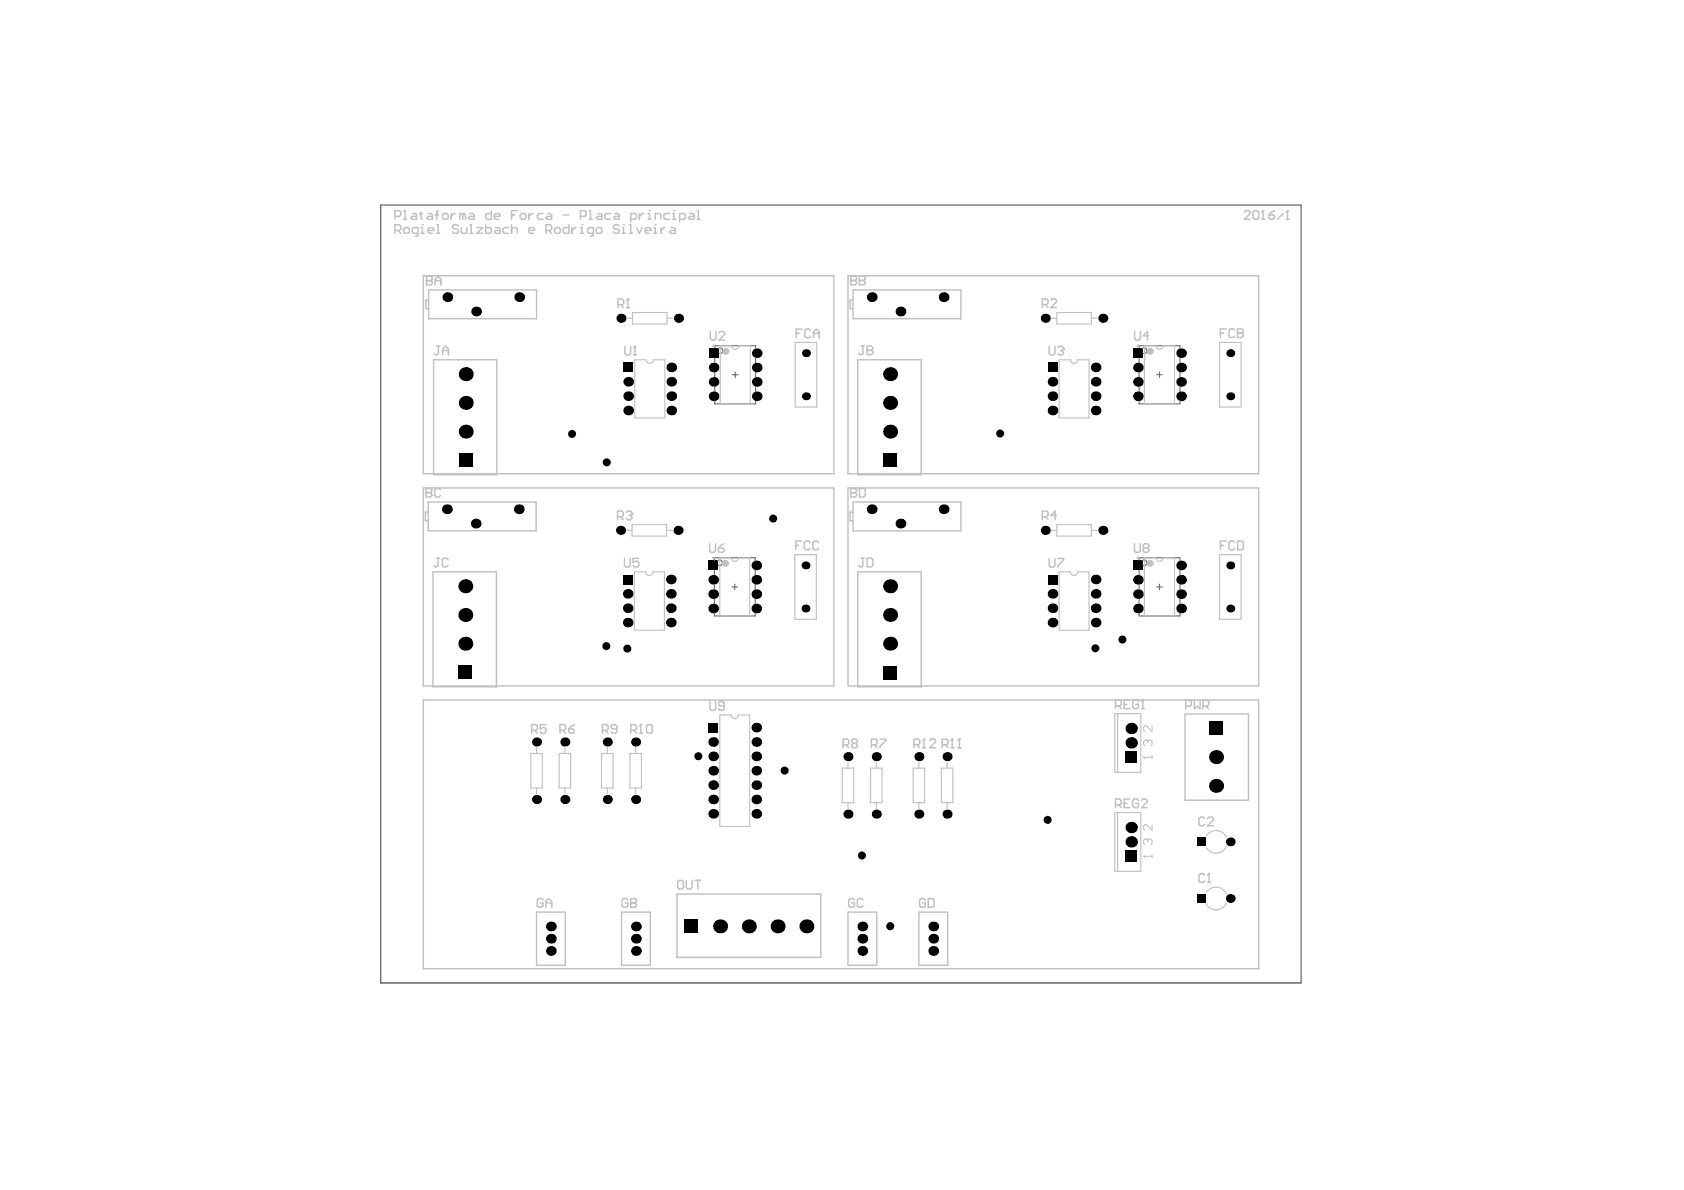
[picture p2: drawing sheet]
<svg xmlns="http://www.w3.org/2000/svg" width="297mm" height="210mm" viewBox="0 0 297 210" stroke-linecap="round" stroke-linejoin="round" font-family="sans-serif">
<path d="M67.2 173.4v-137.2h162.3v137.2" fill="none" stroke="#5a5a5a" stroke-width=".2"/>
<path d="M67.2 173.4h162.3" fill="none" stroke="#5a5a5a" stroke-width=".25"/>
<g fill="#000">
<circle cx="78.9" cy="52.4" r=".86"/>
<circle cx="78.9" cy="52.4" r=".76"/>
<circle cx="84" cy="54.9" r=".76"/>
<circle cx="84" cy="54.9" r=".86"/>
<circle cx="91.6" cy="52.4" r=".86"/>
<circle cx="91.6" cy="52.4" r=".76"/>
<circle cx="109.5" cy="56.1" r=".7"/>
<circle cx="109.5" cy="56.1" r=".8"/>
<circle cx="119.7" cy="56.1" r=".7"/>
<circle cx="119.7" cy="56.1" r=".8"/>
<circle cx="153.8" cy="52.4" r=".86"/>
<circle cx="153.8" cy="52.4" r=".76"/>
<circle cx="158.8" cy="54.9" r=".86"/>
<circle cx="158.8" cy="54.9" r=".76"/>
<circle cx="166.4" cy="52.4" r=".86"/>
<circle cx="166.4" cy="52.4" r=".76"/>
<circle cx="184.4" cy="56.1" r=".7"/>
<circle cx="184.4" cy="56.1" r=".8"/>
<circle cx="194.5" cy="56.1" r=".7"/>
<circle cx="194.5" cy="56.1" r=".8"/>
<circle cx="82.2" cy="66" r="1.13"/>
<circle cx="82.2" cy="71.1" r="1.13"/>
<circle cx="82.2" cy="71.1" r="1.23"/>
<circle cx="82.2" cy="76.1" r="1.23"/>
<circle cx="82.2" cy="76.1" r="1.13"/>
<circle cx="82.2" cy="66" r="1.23"/>
<circle cx="100.9" cy="76.5" r=".71"/>
<circle cx="110.8" cy="67.3" r=".75"/>
<circle cx="110.8" cy="69.9" r=".75"/>
<circle cx="110.8" cy="72.4" r=".85"/>
<circle cx="110.8" cy="67.3" r=".85"/>
<circle cx="110.8" cy="69.9" r=".85"/>
<circle cx="110.8" cy="72.4" r=".75"/>
<circle cx="118.4" cy="67.3" r=".75"/>
<circle cx="118.4" cy="72.4" r=".85"/>
<circle cx="118.4" cy="69.9" r=".85"/>
<circle cx="118.4" cy="64.8" r=".85"/>
<circle cx="118.4" cy="72.4" r=".75"/>
<circle cx="118.4" cy="67.3" r=".85"/>
<circle cx="118.4" cy="64.8" r=".75"/>
<circle cx="118.4" cy="69.9" r=".75"/>
<circle cx="125.9" cy="64.8" r=".75"/>
<circle cx="125.9" cy="67.4" r=".75"/>
<circle cx="125.9" cy="67.4" r=".85"/>
<circle cx="125.9" cy="64.8" r=".85"/>
<circle cx="125.9" cy="69.9" r=".85"/>
<circle cx="125.9" cy="69.9" r=".75"/>
<circle cx="133.5" cy="67.4" r=".85"/>
<circle cx="133.5" cy="64.8" r=".85"/>
<circle cx="133.5" cy="62.3" r=".85"/>
<circle cx="133.5" cy="69.9" r=".85"/>
<circle cx="133.5" cy="69.9" r=".75"/>
<circle cx="133.5" cy="62.3" r=".75"/>
<circle cx="133.5" cy="67.4" r=".75"/>
<circle cx="133.5" cy="64.8" r=".75"/>
<circle cx="142.2" cy="69.9" r=".7"/>
<circle cx="142.2" cy="62.3" r=".6"/>
<circle cx="142.2" cy="62.3" r=".7"/>
<circle cx="142.2" cy="69.9" r=".6"/>
<circle cx="157" cy="76.1" r="1.23"/>
<circle cx="157" cy="76.1" r="1.13"/>
<circle cx="157" cy="66" r="1.13"/>
<circle cx="157" cy="71.1" r="1.13"/>
<circle cx="157" cy="71.1" r="1.23"/>
<circle cx="157" cy="66" r="1.23"/>
<circle cx="176.4" cy="76.5" r=".71"/>
<circle cx="185.7" cy="72.4" r=".85"/>
<circle cx="185.7" cy="69.9" r=".85"/>
<circle cx="185.7" cy="69.9" r=".75"/>
<circle cx="185.7" cy="67.3" r=".85"/>
<circle cx="185.7" cy="67.3" r=".75"/>
<circle cx="185.7" cy="72.4" r=".75"/>
<circle cx="193.3" cy="72.4" r=".75"/>
<circle cx="193.3" cy="69.9" r=".75"/>
<circle cx="193.3" cy="72.4" r=".85"/>
<circle cx="193.3" cy="69.9" r=".85"/>
<circle cx="193.3" cy="67.3" r=".75"/>
<circle cx="193.3" cy="64.8" r=".85"/>
<circle cx="193.3" cy="64.8" r=".75"/>
<circle cx="193.3" cy="67.3" r=".85"/>
<circle cx="200.7" cy="67.4" r=".75"/>
<circle cx="200.7" cy="64.8" r=".75"/>
<circle cx="200.7" cy="69.9" r=".75"/>
<circle cx="200.7" cy="67.4" r=".85"/>
<circle cx="200.7" cy="64.8" r=".85"/>
<circle cx="200.7" cy="69.9" r=".85"/>
<circle cx="208.3" cy="64.8" r=".85"/>
<circle cx="208.3" cy="67.4" r=".85"/>
<circle cx="208.3" cy="64.8" r=".75"/>
<circle cx="208.3" cy="62.3" r=".85"/>
<circle cx="208.3" cy="69.9" r=".85"/>
<circle cx="208.3" cy="67.4" r=".75"/>
<circle cx="208.3" cy="62.3" r=".75"/>
<circle cx="208.3" cy="69.9" r=".75"/>
<circle cx="217" cy="69.9" r=".7"/>
<circle cx="217" cy="62.3" r=".7"/>
<circle cx="217" cy="62.3" r=".6"/>
<circle cx="217" cy="69.9" r=".6"/>
<circle cx="78.8" cy="89.8" r=".86"/>
<circle cx="78.8" cy="89.8" r=".76"/>
<circle cx="83.9" cy="92.4" r=".76"/>
<circle cx="83.9" cy="92.4" r=".86"/>
<circle cx="91.5" cy="89.8" r=".76"/>
<circle cx="91.5" cy="89.8" r=".86"/>
<circle cx="107" cy="81.6" r=".71"/>
<circle cx="109.5" cy="93.5" r=".8"/>
<circle cx="109.5" cy="93.5" r=".7"/>
<circle cx="119.6" cy="93.5" r=".8"/>
<circle cx="119.6" cy="93.5" r=".7"/>
<circle cx="133.4" cy="99.7" r=".75"/>
<circle cx="133.4" cy="99.7" r=".85"/>
<circle cx="136.4" cy="91.5" r=".71"/>
<circle cx="142.1" cy="99.7" r=".7"/>
<circle cx="142.1" cy="99.7" r=".6"/>
<circle cx="153.8" cy="89.8" r=".86"/>
<circle cx="153.8" cy="89.8" r=".76"/>
<circle cx="158.8" cy="92.4" r=".76"/>
<circle cx="158.8" cy="92.4" r=".86"/>
<circle cx="166.4" cy="89.8" r=".76"/>
<circle cx="166.4" cy="89.8" r=".86"/>
<circle cx="184.4" cy="93.5" r=".7"/>
<circle cx="184.4" cy="93.5" r=".8"/>
<circle cx="194.5" cy="93.5" r=".7"/>
<circle cx="194.5" cy="93.5" r=".8"/>
<circle cx="208.3" cy="99.7" r=".75"/>
<circle cx="208.3" cy="99.7" r=".85"/>
<circle cx="217" cy="99.7" r=".7"/>
<circle cx="217" cy="99.7" r=".6"/>
<circle cx="82.1" cy="113.5" r="1.23"/>
<circle cx="82.1" cy="113.5" r="1.13"/>
<circle cx="82.1" cy="108.5" r="1.23"/>
<circle cx="82.1" cy="108.5" r="1.13"/>
<circle cx="82.1" cy="103.4" r="1.23"/>
<circle cx="82.1" cy="103.4" r="1.13"/>
<circle cx="106.9" cy="114" r=".71"/>
<circle cx="110.7" cy="114.4" r=".71"/>
<circle cx="110.7" cy="107.3" r=".75"/>
<circle cx="110.7" cy="109.8" r=".75"/>
<circle cx="110.7" cy="104.7" r=".75"/>
<circle cx="110.7" cy="104.7" r=".85"/>
<circle cx="110.7" cy="107.3" r=".85"/>
<circle cx="110.7" cy="109.8" r=".85"/>
<circle cx="118.3" cy="102.2" r=".75"/>
<circle cx="118.3" cy="104.7" r=".85"/>
<circle cx="118.3" cy="102.2" r=".85"/>
<circle cx="118.3" cy="109.8" r=".75"/>
<circle cx="118.3" cy="107.3" r=".75"/>
<circle cx="118.3" cy="104.7" r=".75"/>
<circle cx="118.3" cy="109.8" r=".85"/>
<circle cx="118.3" cy="107.3" r=".85"/>
<circle cx="125.8" cy="107.3" r=".75"/>
<circle cx="125.8" cy="104.8" r=".75"/>
<circle cx="125.8" cy="102.3" r=".75"/>
<circle cx="125.8" cy="107.3" r=".85"/>
<circle cx="125.8" cy="102.3" r=".85"/>
<circle cx="125.8" cy="104.8" r=".85"/>
<circle cx="133.4" cy="104.8" r=".75"/>
<circle cx="133.4" cy="104.8" r=".85"/>
<circle cx="133.4" cy="102.3" r=".85"/>
<circle cx="133.4" cy="107.3" r=".85"/>
<circle cx="133.4" cy="107.3" r=".75"/>
<circle cx="133.4" cy="102.3" r=".75"/>
<circle cx="142.1" cy="107.3" r=".7"/>
<circle cx="142.1" cy="107.3" r=".6"/>
<circle cx="157" cy="113.5" r="1.13"/>
<circle cx="157" cy="103.4" r="1.23"/>
<circle cx="157" cy="113.5" r="1.23"/>
<circle cx="157" cy="108.5" r="1.13"/>
<circle cx="157" cy="103.4" r="1.13"/>
<circle cx="157" cy="108.5" r="1.23"/>
<circle cx="185.7" cy="109.8" r=".85"/>
<circle cx="185.7" cy="104.7" r=".85"/>
<circle cx="185.7" cy="107.3" r=".85"/>
<circle cx="185.7" cy="107.3" r=".75"/>
<circle cx="185.7" cy="104.7" r=".75"/>
<circle cx="185.7" cy="109.8" r=".75"/>
<circle cx="193.2" cy="114.4" r=".71"/>
<circle cx="193.3" cy="102.2" r=".75"/>
<circle cx="193.3" cy="109.8" r=".85"/>
<circle cx="193.3" cy="104.7" r=".75"/>
<circle cx="193.3" cy="107.3" r=".85"/>
<circle cx="193.3" cy="109.8" r=".75"/>
<circle cx="193.3" cy="104.7" r=".85"/>
<circle cx="193.3" cy="102.2" r=".85"/>
<circle cx="193.3" cy="107.3" r=".75"/>
<circle cx="198" cy="112.8" r=".71"/>
<circle cx="200.7" cy="104.8" r=".75"/>
<circle cx="200.7" cy="102.3" r=".75"/>
<circle cx="200.7" cy="104.8" r=".85"/>
<circle cx="200.7" cy="107.3" r=".75"/>
<circle cx="200.7" cy="107.3" r=".85"/>
<circle cx="200.7" cy="102.3" r=".85"/>
<circle cx="208.3" cy="104.8" r=".75"/>
<circle cx="208.3" cy="102.3" r=".85"/>
<circle cx="208.3" cy="107.3" r=".85"/>
<circle cx="208.3" cy="104.8" r=".85"/>
<circle cx="208.3" cy="107.3" r=".75"/>
<circle cx="208.3" cy="102.3" r=".75"/>
<circle cx="217" cy="107.3" r=".7"/>
<circle cx="217" cy="107.3" r=".6"/>
<circle cx="94.6" cy="130.9" r=".7"/>
<circle cx="94.6" cy="130.9" r=".8"/>
<circle cx="99.6" cy="130.9" r=".8"/>
<circle cx="99.6" cy="130.9" r=".7"/>
<circle cx="107.1" cy="130.9" r=".7"/>
<circle cx="107.1" cy="130.9" r=".8"/>
<circle cx="112.1" cy="130.9" r=".7"/>
<circle cx="112.1" cy="130.9" r=".8"/>
<circle cx="123.2" cy="133.4" r=".71"/>
<circle cx="125.8" cy="135.9" r=".75"/>
<circle cx="125.8" cy="135.9" r=".85"/>
<circle cx="125.8" cy="138.5" r=".75"/>
<circle cx="125.8" cy="130.9" r=".75"/>
<circle cx="125.8" cy="138.5" r=".85"/>
<circle cx="125.8" cy="130.9" r=".85"/>
<circle cx="125.8" cy="133.4" r=".75"/>
<circle cx="125.8" cy="133.4" r=".85"/>
<circle cx="133.4" cy="138.5" r=".85"/>
<circle cx="133.4" cy="130.9" r=".85"/>
<circle cx="133.4" cy="138.5" r=".75"/>
<circle cx="133.4" cy="130.9" r=".75"/>
<circle cx="133.4" cy="133.4" r=".75"/>
<circle cx="133.4" cy="135.9" r=".85"/>
<circle cx="133.4" cy="135.9" r=".75"/>
<circle cx="133.4" cy="133.4" r=".85"/>
<circle cx="133.4" cy="128.3" r=".75"/>
<circle cx="133.4" cy="128.3" r=".85"/>
<circle cx="138.4" cy="135.9" r=".71"/>
<circle cx="149.6" cy="133.5" r=".7"/>
<circle cx="149.6" cy="133.5" r=".8"/>
<circle cx="154.6" cy="133.5" r=".7"/>
<circle cx="154.6" cy="133.5" r=".8"/>
<circle cx="162.1" cy="133.5" r=".7"/>
<circle cx="162.1" cy="133.5" r=".8"/>
<circle cx="167.1" cy="133.5" r=".7"/>
<circle cx="167.1" cy="133.5" r=".8"/>
<circle cx="199.5" cy="131" r=".9"/>
<circle cx="199.5" cy="131" r="1"/>
<circle cx="199.5" cy="128.5" r="1"/>
<circle cx="199.5" cy="128.5" r=".9"/>
<circle cx="214.5" cy="138.6" r="1.13"/>
<circle cx="214.5" cy="133.5" r="1.13"/>
<circle cx="214.5" cy="138.6" r="1.23"/>
<circle cx="214.5" cy="133.5" r="1.23"/>
<circle cx="94.6" cy="141" r=".7"/>
<circle cx="94.6" cy="141" r=".8"/>
<circle cx="99.6" cy="141" r=".8"/>
<circle cx="99.6" cy="141" r=".7"/>
<circle cx="107.1" cy="141" r=".8"/>
<circle cx="107.1" cy="141" r=".7"/>
<circle cx="112.1" cy="141" r=".7"/>
<circle cx="112.1" cy="141" r=".8"/>
<circle cx="125.8" cy="141" r=".85"/>
<circle cx="125.8" cy="143.6" r=".75"/>
<circle cx="125.8" cy="143.6" r=".85"/>
<circle cx="125.8" cy="141" r=".75"/>
<circle cx="133.4" cy="143.6" r=".85"/>
<circle cx="133.4" cy="141" r=".85"/>
<circle cx="133.4" cy="143.6" r=".75"/>
<circle cx="133.4" cy="141" r=".75"/>
<circle cx="149.6" cy="143.6" r=".7"/>
<circle cx="149.6" cy="143.6" r=".8"/>
<circle cx="152" cy="150.9" r=".71"/>
<circle cx="154.6" cy="143.6" r=".7"/>
<circle cx="154.6" cy="143.6" r=".8"/>
<circle cx="162.1" cy="143.6" r=".7"/>
<circle cx="162.1" cy="143.6" r=".8"/>
<circle cx="167.1" cy="143.6" r=".7"/>
<circle cx="167.1" cy="143.6" r=".8"/>
<circle cx="184.8" cy="144.6" r=".71"/>
<circle cx="199.5" cy="146" r=".9"/>
<circle cx="199.5" cy="148.5" r=".9"/>
<circle cx="199.5" cy="146" r="1"/>
<circle cx="199.5" cy="148.5" r="1"/>
<circle cx="217" cy="148.5" r=".67"/>
<circle cx="217" cy="158.5" r=".77"/>
<circle cx="217" cy="148.5" r=".77"/>
<circle cx="217" cy="158.5" r=".67"/>
<circle cx="97.2" cy="167.7" r=".86"/>
<circle cx="97.2" cy="163.4" r=".86"/>
<circle cx="97.2" cy="165.6" r=".86"/>
<circle cx="97.2" cy="167.7" r=".76"/>
<circle cx="97.2" cy="165.6" r=".76"/>
<circle cx="97.2" cy="163.4" r=".76"/>
<circle cx="112.2" cy="167.7" r=".86"/>
<circle cx="112.2" cy="163.4" r=".86"/>
<circle cx="112.2" cy="165.6" r=".86"/>
<circle cx="112.2" cy="167.7" r=".76"/>
<circle cx="112.2" cy="163.4" r=".76"/>
<circle cx="112.2" cy="165.6" r=".76"/>
<circle cx="127" cy="163.4" r="1.23"/>
<circle cx="127" cy="163.4" r="1.13"/>
<circle cx="132.1" cy="163.4" r="1.23"/>
<circle cx="132.1" cy="163.4" r="1.13"/>
<circle cx="137.2" cy="163.4" r="1.23"/>
<circle cx="137.2" cy="163.4" r="1.13"/>
<circle cx="142.2" cy="163.4" r="1.13"/>
<circle cx="142.2" cy="163.4" r="1.23"/>
<circle cx="152.1" cy="167.7" r=".76"/>
<circle cx="152.1" cy="165.6" r=".76"/>
<circle cx="152.1" cy="167.7" r=".86"/>
<circle cx="152.1" cy="165.6" r=".86"/>
<circle cx="152.1" cy="163.4" r=".86"/>
<circle cx="152.1" cy="163.4" r=".76"/>
<circle cx="157" cy="163.4" r=".71"/>
<circle cx="164.6" cy="167.7" r=".86"/>
<circle cx="164.6" cy="163.4" r=".86"/>
<circle cx="164.6" cy="165.6" r=".86"/>
<circle cx="164.6" cy="167.7" r=".76"/>
<circle cx="164.6" cy="163.4" r=".76"/>
<circle cx="164.6" cy="165.6" r=".76"/>
</g>
<g fill="#000">
<path d="M110 63.9h1.7v1.7h-1.7z" fill-rule="evenodd"/>
<path d="M110.1 64h1.5v1.5h-1.5z" fill-rule="evenodd"/>
<path d="M125 61.5h1.7v1.7h-1.7z" fill-rule="evenodd"/>
<path d="M125.1 61.6h1.5v1.5h-1.5z" fill-rule="evenodd"/>
<path d="M184.8 63.9h1.7v1.7h-1.7z" fill-rule="evenodd"/>
<path d="M184.9 64h1.5v1.5h-1.5z" fill-rule="evenodd"/>
<path d="M199.9 61.5h1.7v1.7h-1.7z" fill-rule="evenodd"/>
<path d="M200 61.6h1.5v1.5h-1.5z" fill-rule="evenodd"/>
<path d="M80.9 80h2.5v2.4h-2.5z" fill-rule="evenodd"/>
<path d="M81 80.1h2.3v2.2h-2.3z" fill-rule="evenodd"/>
<path d="M125 98.9h1.7v1.7h-1.7z" fill-rule="evenodd"/>
<path d="M125.1 99h1.5v1.5h-1.5z" fill-rule="evenodd"/>
<path d="M155.8 80h2.4v2.4h-2.4z" fill-rule="evenodd"/>
<path d="M155.9 80.1h2.2v2.2h-2.2z" fill-rule="evenodd"/>
<path d="M199.9 98.9h1.7v1.7h-1.7z" fill-rule="evenodd"/>
<path d="M200 99h1.5v1.5h-1.5z" fill-rule="evenodd"/>
<path d="M80.9 117.4h2.4v2.4h-2.4z" fill-rule="evenodd"/>
<path d="M81 117.5h2.2v2.2h-2.2z" fill-rule="evenodd"/>
<path d="M109.9 101.4h1.7v1.7h-1.7z" fill-rule="evenodd"/>
<path d="M110 101.5h1.5v1.5h-1.5z" fill-rule="evenodd"/>
<path d="M155.8 117.4h2.4v2.5h-2.4z" fill-rule="evenodd"/>
<path d="M155.9 117.5h2.2v2.3h-2.2z" fill-rule="evenodd"/>
<path d="M184.8 101.4h1.7v1.7h-1.7z" fill-rule="evenodd"/>
<path d="M184.9 101.5h1.5v1.5h-1.5z" fill-rule="evenodd"/>
<path d="M125 127.5h1.7v1.7h-1.7z" fill-rule="evenodd"/>
<path d="M125.1 127.6h1.5v1.5h-1.5z" fill-rule="evenodd"/>
<path d="M198.5 132.6h2v2h-2z" fill-rule="evenodd"/>
<path d="M198.6 132.7h1.8v1.8h-1.8z" fill-rule="evenodd"/>
<path d="M213.4 127.4h2.2v2.2h-2.2z" fill-rule="evenodd"/>
<path d="M213.3 127.3h2.4v2.4h-2.4z" fill-rule="evenodd"/>
<path d="M198.5 150h2v2h-2z" fill-rule="evenodd"/>
<path d="M198.6 150.1h1.8v1.8h-1.8z" fill-rule="evenodd"/>
<path d="M211.2 157.7h1.6v1.6h-1.6z" fill-rule="evenodd"/>
<path d="M211.2 147.7h1.6v1.6h-1.6z" fill-rule="evenodd"/>
<path d="M211.3 157.8h1.4v1.4h-1.4z" fill-rule="evenodd"/>
<path d="M211.3 147.8h1.4v1.4h-1.4z" fill-rule="evenodd"/>
<path d="M120.7 162.2h2.5v2.4h-2.5z" fill-rule="evenodd"/>
<path d="M120.8 162.3h2.3v2.2h-2.3z" fill-rule="evenodd"/>
</g>
<g fill="none" stroke="#5a5a5a" stroke-width=".18">
<path d="M126.1 61h7.2v10.2h-7.2zM129.2 66.1h1M129.7 65.6v1M200.9 61h7.2v10.2h-7.2zM204 66.1h1M204.5 65.6v1M126 98.4h7.2v10.3h-7.2zM200.9 98.4h7.2v10.3h-7.2zM129.1 103.5h1M129.6 103v1M204 103.5h1M204.5 103v1"/>
<circle cx="127" cy="61.9" r=".51"/>
<circle cx="201.8" cy="61.9" r=".51"/>
<circle cx="126.9" cy="99.3" r=".51"/>
<circle cx="201.8" cy="99.3" r=".51"/>
</g>
<g fill="none" stroke="#c0c0c0" stroke-width=".25">
<path d="M69.7 38.2h.7l.3-.3v-.5l-.3-.2h-.7v1.5M71.2 38.7h.5M71.2 37.2h.2v1.5M72.7 37.7h.5l.3 .2v.8h-.8l-.2-.3 .2-.2h.8M74 37.7h.5M74.2 37.4v1l.3 .3M74.5 39.6h.1M75.5 37.7h.5l.3 .2v.8h-.8l-.2-.3 .2-.2h.8M76.8 37.9h.5M77 39.6h.3v1.6M77.3 37.2l-.3 .2v1.3M78 37.9l.3-.2h.5l.3 .2v.5l-.3 .3h-.5l-.3-.3z"/>
<path d="M79.6 37.7v1M80.3 37.7h-.2l-.5 .5M80.8 39.9l-.2-.3h-.5l-.3 .3v.2l.3 .3h.5l.2 .3v.2l-.2 .3h-.5l-.3-.3M81.6 37.9l-.3-.2h-.2v1M81.6 37.9v.8M81.6 37.9l.3-.2 .2 .2v.8M82.9 37.7h.5l.2 .2v.8h-.7l-.3-.3 .3-.2h.7M82.9 39.6h.2v1.6M85.7 39.6v1.6h.7l.3-.3v-.5l-.3-.3h-.7M86.7 37.2v1.5h-.8l-.2-.3v-.5l.2-.2h.8M87.2 38.2h1v-.3l-.3-.2h-.5l-.2 .2v.5l.2 .3h.5M90.2 37.9h.5"/>
<path d="M90.2 39.6v1.6M91.2 37.2h-1v1.5M91.7 37.9l.3-.2h.5l.3 .2v.5l-.3 .3h-.5l-.3-.3zM93.3 37.7v1M94 37.7h-.2l-.5 .5M95.8 37.7h-.8l-.2 .2v.5l.2 .3h.8M96.5 37.7h.6l.2 .2v.8h-.8l-.2-.3 .2-.2h.8M99.3 37.9h1M100.3 39.6v1.6h-.7l-.3-.3v-.5l.3-.3h.7M102.4 38.2h.7l.3-.3v-.5l-.3-.2h-.7v1.5M102.6 39.6h.1M103.9 38.7h.5"/>
<path d="M103.9 37.2h.3v1.5M105.4 37.7h.5l.3 .2v.8h-.8l-.2-.3 .2-.2h.8M107.7 37.7h-.8l-.2 .2v.5l.2 .3h.8M108.5 37.7h.5l.2 .2v.8h-.7l-.3-.3 .3-.2h.7M109.2 39.9l-.2-.3h-.5l-.3 .3v.2l.3 .3h.5l.2 .3v.2l-.2 .3h-.5l-.3-.3M110 39.6h.1M111 39.6h.3v1.6M111.3 38.7h.7l.3-.3v-.5l-.3-.2h-.7v1.5M112.8 37.7v1M113.5 37.7h-.2l-.5 .5M114.3 38.7h.5M114.3 37.7h.3v1"/>
<path d="M114.6 37.2h.1M115.6 39.6h.1M115.6 38.7v-1h.7l.3 .2v.8M118.1 37.7h-.8l-.2 .2v.5l.2 .3h.8M118.6 38.7h.5M118.6 37.7h.3v1M118.9 37.2h.1M119.9 38.7h.7l.3-.3v-.5l-.3-.2h-.7v1.5M121.7 37.7h.5l.2 .2v.8h-.7l-.3-.3 .3-.2h.7M122.9 38.7h.5M122.9 37.2h.3v1.5M219.5 37.4l.3-.2h.5l.2 .2v.3l-1 1h1"/>
<path d="M221 37.4l.3-.2h.5l.2 .2v1l-.2 .3h-.5l-.3-.3zM222.5 38.7h.6M222.8 37.2h.1M222.8 37.2v1.5M222.8 37.2l-.3 .2M223.8 37.9h.8l.2 .3v.2l-.2 .3h-.5l-.3-.3zM224.8 37.2l-.5 .2-.5 .5M226.3 37.7l-1 1M226.9 38.7h.5M227.1 37.2h.1M227.1 37.2v1.5M227.1 37.2l-.2 .2"/>
<path d="M69.7 40.7h.7l.3-.3v-.5l-.3-.3h-.7v1.6M70.2 40.7l.5 .5M71.2 40.4l.2-.3h.6l.2 .3v.5l-.2 .3h-.6l-.2-.3zM73.7 41.2h-.7l-.3-.3v-.5l.3-.3h.7v1.3l-.2 .3h-.3M74.2 41.2h.5M74.2 40.1h.3v1.1M74.7 48.6h72.4v35h-72.4zM75.2 49.5h.1M75.2 48.7h.8l.2 .3v.2l-.2 .3 .2 .3v.2l-.2 .3h-.8zM75.2 49.5h.8M75.5 40.7h1v-.3l-.2-.3h-.5l-.3 .3v.5l.3 .3h.5M75.6 52.9h-.5v1.5h.5"/>
<path d="M75.6 51.1h19v5.1h-19zM76.8 49.5h1M76.8 50.3v-1.1l.5-.5 .5 .5v1.1M77 41.2h.5M81.3 40.1v.8l.3 .3h.8v-1.1M82.9 41.2h.5M84.1 40.1h1.1l-1.1 1.1h1.1M87.4 40.1h.5l.3 .3v.8h-.8l-.2-.3 .2-.2h.8M89.7 40.1h-.7l-.3 .3v.5l.3 .3h.7M90.2 40.4l.3-.3h.5l.2 .3v.8M93.3 40.7h1v-.3l-.3-.3h-.5l-.2 .3v.5l.2 .3h.5M96.3 40.7h.8l.2-.3v-.5l-.2-.3h-.8v1.6"/>
<path d="M96.8 40.7l.5 .5M97.8 40.4l.3-.3h.5l.2 .3v.5l-.2 .3h-.5l-.3-.3zM100.9 40.1v1.1M101.6 40.1h-.2l-.5 .6M102.4 41.2h.5M102.4 40.1h.2v1.1M104.7 41.2h-.8l-.3-.3v-.5l.3-.3h.8v1.3l-.3 .3h-.2M105.2 40.4l.2-.3h.5l.3 .3v.5l-.3 .3h-.5l-.2-.3zM109 53.8h.8l.2-.3v-.5l-.2-.3h-.8v1.6M109.5 53.8l.5 .5M109.7 41.2h.5M109.7 40.1h.3v1.1"/>
<path d="M110.5 54.3h.5M110.8 52.7h.1M110.8 52.7v1.6M110.8 52.7l-.3 .3M111 41.2h.5M112.3 40.1l.5 1.1 .5-1.1M113.8 40.7h1v-.3l-.2-.3h-.6l-.2 .3v.5l.2 .3h.6M115.3 41.2h.5M115.3 40.1h.3v1.1M116.6 40.1v1.1M117.3 40.1h-.2l-.5 .6M118.4 40.1h.5l.2 .3v.8h-.7l-.3-.3 .3-.2h.7"/>
<path d="M125.3 58.5v1.2l.2 .3h.6l.2-.3v-1.2M126.8 58.7l.3-.2h.5l.2 .2v.3l-1 1h1M140.4 58.8h.5M141.5 58h-1.1v1.6M143 58.3l-.3-.3h-.5l-.2 .3v1l.2 .3h.5l.3-.3M143.5 58.8h1M143.5 59.6v-1.1l.5-.5 .5 .5v1.1M149.6 48.6h72.4v35h-72.4zM150.1 49.5h.1M150.1 49.5h.7M150.1 48.7h.7l.3 .3v.2l-.3 .3 .3 .2v.3l-.3 .2h-.7zM150.5 52.9h-.5v1.5h.5"/>
<path d="M150.5 51.1h19v5.1h-19zM151.6 49.5h.1M151.6 49.5h.7M151.6 48.7h.7l.3 .3v.2l-.3 .3 .3 .2v.3l-.3 .2h-.7zM183.9 53.7h.7l.3-.2v-.5l-.3-.3h-.7v1.5M184.4 53.7l.5 .5M185.4 53l.2-.3h.5l.3 .3v.2l-1 1h1M200.1 58.5v1.2l.3 .3h.5l.3-.3v-1.2M202.7 59.2h-1l.7-.7v1.5M215.3 58.8h.5M216.3 58h-1v1.5M217.8 58.3l-.3-.3h-.5l-.2 .3v1l.2 .2h.5l.3-.2"/>
<path d="M218.3 58.8h.1M218.3 58h.7l.3 .3v.2l-.3 .3 .3 .2v.3l-.3 .2h-.7zM218.3 58.8h.7M76.5 63.5h11.1v20.2h-11.1zM77.1 61.1h.5M77.3 61.1v1.2l-.2 .3h-.3l-.2-.3M78.1 62.6v-1l.5-.5 .5 .5v1M78.1 61.8h1M110.2 61.1v1.2l.3 .3h.5l.2-.3v-1.2M111.7 62.6h.5M112 61.1h.1M112 61.1v1.5"/>
<path d="M112 61.1l-.3 .2M151.3 63.5h11.2v20.2h-11.2zM152 61h.5M152.2 61v1.3l-.2 .3h-.3l-.3-.3M152.9 61.8h.1M152.9 61h.8l.3 .3v.2l-.3 .3 .3 .2v.3l-.3 .3h-.8zM152.9 61.8h.8M185.1 61.1v1.2l.2 .3h.5l.3-.3v-1.2M186.6 61.3l.2-.2h.5l.3 .2v.3M187.1 61.8h.2M187.3 61.8l.3 .3v.2l-.3 .3h-.5l-.2-.3M187.6 61.6h.1"/>
<path d="M187.6 61.6l-.3 .2M74.7 86.1h72.4v34.9h-72.4zM75.2 86.9h.1M75.2 86.1h.7l.3 .3v.3l-.3 .2 .3 .3v.2l-.3 .3h-.7zM75.2 86.9h.7M75.5 90.3h-.5v1.5h.5M75.5 88.6h19.1v5h-19.1zM77 98.5h.5M77.3 98.5v1.2l-.3 .3h-.2l-.3-.3M77.7 86.4l-.3-.3h-.5l-.2 .3v1l.2 .3h.5l.3-.3M79 98.7l-.2-.2h-.5l-.3 .2v1l.3 .3h.5l.2-.3M108.9 91.2h.8l.2-.3v-.5l-.2-.2h-.8v1.5"/>
<path d="M109.4 91.2l.5 .5M110.1 98.5v1.3l.3 .2h.5l.3-.2v-1.3M110.4 90.4l.3-.2h.5l.3 .2v.3M111 90.9h.2M111.2 90.9l.3 .3v.2l-.3 .3h-.5l-.3-.3M111.5 90.7h.1M111.5 90.7l-.3 .2M112.7 98.5h-1v.7l.5-.2h.2l.3 .2v.6l-.3 .2h-.5l-.2-.2M125.2 95.9v1.3l.2 .2h.5l.3-.2v-1.3M126.7 96.7h.8l.2 .2v.3l-.2 .2h-.5l-.3-.2zM127.7 95.9l-.5 .3-.5 .5M140.3 96.2h.5"/>
<path d="M141.4 95.4h-1.1v1.6M142.9 95.7l-.3-.3h-.5l-.2 .3v1l.2 .3h.5l.3-.3M144.4 95.7l-.3-.3h-.5l-.2 .3v1l.2 .3h.5l.3-.3M149.6 86.1h72.4v34.9h-72.4zM150.1 86.9h.1M150.1 86.1h.7l.3 .3v.3l-.3 .2 .3 .3v.2l-.3 .3h-.7zM150.1 86.9h.7M150.5 90.3h-.5v1.5h.5M150.5 88.6h19v5h-19zM151.6 86.1h.8l.2 .3v1l-.2 .3h-.8zM151.9 98.5h.5M152.2 98.5v1.2l-.3 .3h-.2l-.3-.3"/>
<path d="M152.9 98.5h.8l.3 .2v1l-.3 .3h-.8zM183.9 91.2h.7l.3-.3v-.5l-.3-.2h-.7v1.5M184.4 91.2l.5 .5M185.1 98.5v1.3l.2 .2h.5l.3-.2v-1.3M186.4 90.9h-1l.7-.7v1.5M186.6 98.5h1v.3l-1 1v.2M200.1 95.9v1.3l.3 .2h.5l.2-.2v-1.3M201.9 96.7l-.3 .2v.3l.3 .2h.5l.3-.2v-.3l-.3-.2M201.9 96.7h.5M201.9 96.7l-.3-.3v-.2l.3-.3h.5l.3 .3v.2l-.3 .3M215.3 96.2h.5M216.3 95.4h-1v1.6"/>
<path d="M217.8 95.7l-.3-.3h-.5l-.2 .3v1l.2 .3h.5l.3-.3M218.3 95.4h.8l.2 .3v1l-.2 .3h-.8zM76.4 100.9h11.2v20.2h-11.2zM151.3 100.9h11.2v20.2h-11.2zM74.7 123.5h147.3v47.4h-147.3zM93.8 128.8h.7l.3-.2v-.5l-.3-.3h-.7v1.5M94.3 128.8l.5 .5M96.3 127.8h-1v.8l.5-.3h.3l.2 .3v.5l-.2 .2h-.5l-.3-.2M98.8 128.8h.7l.3-.2v-.5l-.3-.3h-.7v1.5M99.3 128.8l.5 .5M100.3 128.6h.8l.2 .2v.3l-.2 .2h-.5l-.3-.2zM101.3 127.8l-.5 .3-.5 .5"/>
<path d="M106.3 128.8h.7l.3-.2v-.5l-.3-.3h-.7v1.5M106.8 128.8l.5 .5M108.8 128.6h-.8l-.2-.3v-.2l.2-.3h.5l.3 .3v1l-.3 .2h-.5l-.2-.2M111.3 128.8h.7l.3-.2v-.5l-.3-.3h-.7v1.5M111.8 128.8l.5 .5M112.8 129.3h.5M113 127.8h.1M113 127.8l-.2 .3M113 127.8v1.5M114 128.1l.3-.3h.5l.3 .3v1l-.3 .2h-.5l-.3-.2zM125.2 123.8v1.2l.3 .3h.5l.2-.3v-1.2M127.8 124.5h-.8l-.3-.2v-.3l.3-.2h.5l.3 .2v1l-.3 .3h-.5l-.3-.3"/>
<path d="M148.7 131.4h.8l.2-.3v-.5l-.2-.2h-.8v1.5M149.2 131.4l.5 .5M150.5 131.1l-.3-.2v-.3l.3-.2h.5l.2 .2v.3l-.2 .2M150.5 131.1l-.3 .3v.2l.3 .3h.5l.2-.3v-.2l-.2-.3M150.5 131.1h.5M153.7 131.4h.8l.2-.3v-.5l-.2-.2h-.8v1.5M154.2 131.4l.5 .5M155.2 130.4h1v.2l-1 1v.3M161.2 131.4h.8l.2-.3v-.5l-.2-.2h-.8v1.5M161.7 131.4l.5 .5M162.7 131.9h.5M163 130.4h.1"/>
<path d="M163 130.4l-.3 .2M163 130.4v1.5M164 130.6l.3-.2h.5l.2 .2v.3l-1 1h1M166.2 131.4h.8l.2-.3v-.5l-.2-.2h-.8v1.5M166.7 131.4l.5 .5M167.7 131.9h.5M168 130.4h.1M168 130.4l-.3 .2M168 130.4v1.5M169 131.9h.5M169.2 130.4h.1M169.2 130.4v1.5"/>
<path d="M169.2 130.4l-.2 .2M196.8 123.5v1.5M197.3 124.5l.5 .5M197.5 123.5l.3 .2v.5l-.3 .3h-.7M198.3 123.5v1.5h1M198.3 124.2h.5M200.1 123.5l-.3 .2v1l.3 .3h.5l.2-.3v-.5h-.5M200.6 123.5l.2 .2M201.3 125h.5M201.6 123.5h.1M201.6 123.5v1.5M201.6 123.5l-.3 .2"/>
<path d="M209 125.9h11.2v15.2h-11.2zM209.1 124.5h.8l.3-.2v-.5l-.3-.3h-.8v1.6M210.7 123.5v1.6l.5-.6 .5 .6v-1.6M212.2 124.5h.8l.2-.2v-.5l-.2-.3h-.8v1.6M212.7 124.5l.5 .6M95.8 158.8l-.3-.3h-.5l-.2 .3v1l.2 .2h.5l.3-.2v-.5h-.5M96.3 159.3h1M110.8 158.8l-.3-.3h-.5l-.3 .3v1l.3 .2h.5l.3-.2v-.5h-.6M111.3 159.3h.1M111.3 158.5h.7l.3 .3v.2l-.3 .3 .3 .2v.3l-.3 .2h-.7zM111.3 159.3h.7M119.4 157.7h25.4v11.2h-25.4z"/>
<path d="M119.5 155.5l.3-.2h.5l.2 .2v1.1l-.2 .2h-.5l-.3-.2zM121.1 155.3v1.3l.2 .2h.5l.3-.2v-1.3M122.6 155.3h1M123.1 155.3v1.5M150.7 158.8l-.2-.3h-.5l-.3 .3v1l.3 .2h.5l.2-.2v-.5h-.5M152.2 158.8l-.2-.3h-.5l-.3 .3v1l.3 .2h.5l.2-.2M163.2 158.8l-.2-.3h-.5l-.3 .3v1l.3 .2h.5l.2-.2v-.5h-.5M163.7 158.5h.8l.2 .3v1l-.2 .2h-.8zM196.8 142h.7l.3-.3v-.5l-.3-.3h-.7v1.6M197.3 142l.5 .5M198.3 141.7h.5M199.3 140.9h-1v1.6h1"/>
<path d="M200.8 141.2l-.2-.3h-.5l-.3 .3v1l.3 .3h.5l.2-.3v-.5h-.5M201.3 141.2l.3-.3h.5l.2 .3v.2l-1 1.1h1M212.5 154.4l-.3-.3h-.5l-.2 .3v1l.2 .2h.5l.3-.2M212.5 144.4l-.3-.3h-.5l-.2 .3v1l.2 .3h.5l.3-.3M213 155.6h.5M213 144.4l.3-.3h.5l.2 .3v.2l-1 1.1h1M213.3 154.1h.1M213.3 154.1v1.5M213.3 154.1l-.3 .3M96.3 160v-1l.5-.5 .5 .5v1M99.6 160.9h-5v9.4h5.1v-9.4M114.6 160.9h-5v9.4h5.1v-9.4"/>
<path d="M154.6 160.9h-5v9.4h5v-9.4M167.1 160.9h-5v9.4h5.1v-9.4"/>
<circle cx="125.9" cy="61" r=".13"/>
<circle cx="200.7" cy="61" r=".13"/>
<circle cx="125.8" cy="98.4" r=".13"/>
<circle cx="200.7" cy="98.4" r=".13"/>
</g>
<g fill="none" stroke="#c0c0c0" stroke-width=".2">
<path d="M110.5 56.1h1.1M111.6 55.1h6.1v2.1h-6.1zM117.7 56.1h1M185.4 56.1h1M186.4 55.1h6.1v2.1h-6.1zM192.5 56.1h1M112 63.5h2a.63 .63 0 0 0 .6 .6 .63 .63 0 0 0 .6-.6h2.1v10.2h-5.3zM127 61h2a.63 .63 0 0 0 .7 .6 .63 .63 0 0 0 .6-.6h2v10.2h-5.3zM140.3 60.4h3.8v11.4h-3.8zM186.8 63.5h2a.63 .63 0 0 0 .7 .6 .63 .63 0 0 0 .6-.6h2v10.2h-5.3zM201.9 61h2a.63 .63 0 0 0 .6 .6 .63 .63 0 0 0 .7-.6h2v10.2h-5.3zM215.1 60.4h3.8v11.4h-3.8z"/>
<path d="M110.5 93.5h1M111.5 92.5h6.1v2.1h-6.1zM117.6 93.5h1M127 98.4h2a.63 .63 0 0 0 .6 .6 .63 .63 0 0 0 .6-.6h2v10.3h-5.2zM140.2 97.8h3.8v11.4h-3.8zM185.4 93.5h1M186.4 92.5h6.1v2.1h-6.1zM192.5 93.5h1M201.9 98.4h2a.63 .63 0 0 0 .6 .6 .63 .63 0 0 0 .7-.6h2v10.3h-5.3zM215.1 97.8h3.8v11.4h-3.8zM111.9 100.9h2a.63 .63 0 0 0 .6 .6 .63 .63 0 0 0 .7-.6h2v10.3h-5.3zM186.8 100.9h2a.63 .63 0 0 0 .7 .6 .63 .63 0 0 0 .6-.6h2v10.3h-5.3z"/>
<path d="M93.6 132.9h2.1v6.1h-2.1zM94.6 131.9v1M94.6 139v1M98.6 132.9h2.1v6.1h-2.1zM99.6 131.9v1M99.6 139v1M106.1 132.9h2v6.1h-2zM107.1 131.9v1M107.1 139v1M111.1 132.9h2v6.1h-2zM112.1 131.9v1M112.1 139v1"/>
<path d="M127 126.1h2a.63 .63 0 0 0 .6 .6 .63 .63 0 0 0 .6-.6h2v19.7h-5.2zM148.6 135.5h2v6.1h-2zM149.6 134.5v1M153.6 135.5h2v6.1h-2zM154.6 134.5v1M161.1 135.5h2v6.1h-2zM162.1 134.5v1M166 135.5h2.1v6.1h-2.1zM167.1 134.5v1M196.6 125.9h4.6v10.3h-4.6zM197.1 125.9v10.3M149.6 141.6v1"/>
<path d="M154.6 141.6v1M162.1 141.6v1M167.1 141.6v1M196.6 143.3h4.6v10.4h-4.6zM197.1 143.3v10.4M212.8 157.4a2 2 0 0 1 3.5 .2M212.8 147.4a2 2 0 0 1 3.5 .3M216.3 159.3a2.01 2.01 0 0 1-3.5 .3M216.3 149.3a2 2 0 0 1-3.5 .3"/>
</g>
<g fill="none" stroke="#c0c0c0" stroke-width=".18">
<path d="M201.7 133.6h.1M201.7 133.6h1.5M201.7 133.6l.2 .2M202.2 130.6h.1M202.2 130.6h-.3l-.2 .2v.5l.2 .2M202.2 130.6l.2 .2M202.4 130.8l.3-.2h.3l.2 .2v.5l-.2 .2M202.4 130.8v.2M203.2 128v1l-1-1h-.3l-.2 .3v.5l.2 .2M203.2 133.3v.5M201.7 151h.1M201.7 151h1.5"/>
<path d="M201.7 151l.2 .3M202.2 148h.1M202.2 148h-.3l-.2 .3v.4l.2 .3M202.2 148l.2 .3M202.4 148.3l.3-.3h.3l.2 .3v.4l-.2 .3M202.4 148.3v.2M203.2 145.5v1l-1-1h-.3l-.2 .2v.5l.2 .3M203.2 150.8v.5"/>
</g>
<g fill="none" stroke="#c0c0c0" stroke-width=".61">
<circle cx="128" cy="62" r=".3"/>
<circle cx="202.9" cy="62" r=".3"/>
<circle cx="128" cy="99.4" r=".3"/>
<circle cx="202.9" cy="99.4" r=".3"/>
</g>
</svg>
